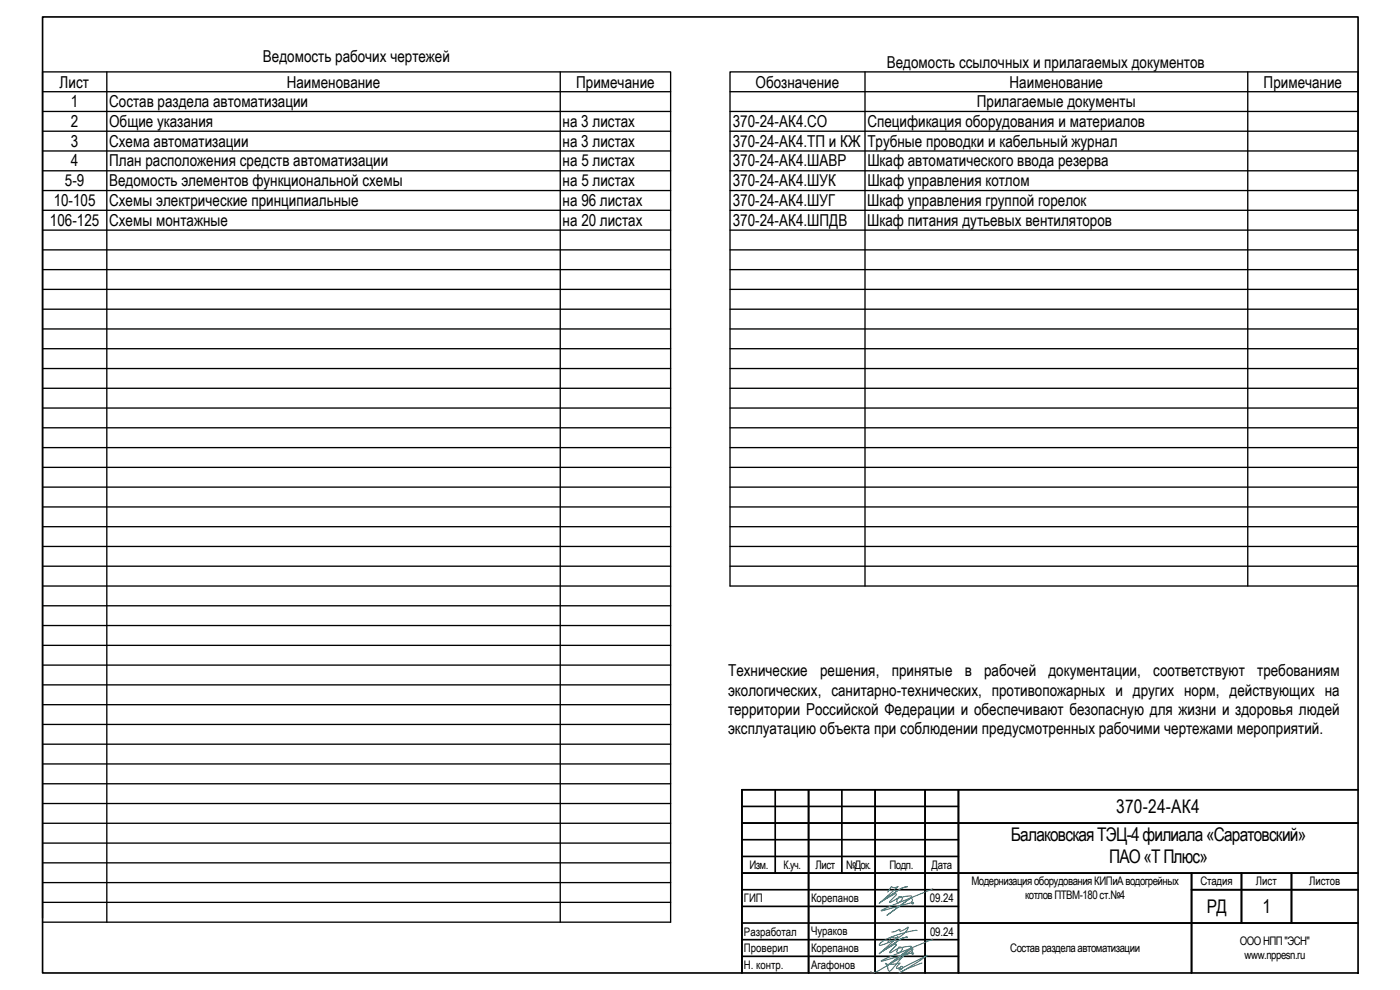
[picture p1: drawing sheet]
<svg xmlns="http://www.w3.org/2000/svg" width="420mm" height="297mm" viewBox="0 0 420 297" stroke-linecap="round" stroke-linejoin="round" font-family="sans-serif">
<defs><g id="words">
<g font-size="5.7">
<text x="335" y="243.9">370-24-АК4</text>
<text x="303.4" y="252.2">БалаковскаяТЭЦ-4филиала«Саратовский»</text>
<text x="332.9" y="258.8">ПАО«ТПлюс»</text>
<text x="362.2" y="273.9">РД</text>
<text x="378.9" y="273.9">1</text>
</g>
<g font-size="4.9">
<text x="78.9" y="18.5">Ведомость рабочих чертежей</text>
<text x="266.1" y="20.4">Ведомость ссылочных и прилагаемых документов</text>
<text x="17.9" y="26.3">Лист</text>
<text x="86.1" y="26.3">Наименование</text>
<text x="172.9" y="26.3">Примечание</text>
<text x="226.8" y="26.3">Обозначение</text>
<text x="303" y="26.3">Наименование</text>
<text x="379.2" y="26.3">Примечание</text>
<text x="21.3" y="32.1">1</text>
<text x="32.8" y="32.1">Состав раздела автоматизации</text>
<text x="293.2" y="32.1">Прилагаемые документы</text>
<text x="21.3" y="38.1">2</text>
<text x="32.8" y="38.1">Общие указания</text>
<text x="168.9" y="38.1">на 3 листах</text>
<text x="219.9" y="38.1">370-24-АК4.СО</text>
<text x="260.3" y="38.1">Спецификация оборудования и материалов</text>
<text x="21.3" y="44">3</text>
<text x="32.8" y="44">Схема автоматизации</text>
<text x="168.9" y="44">на 3 листах</text>
<text x="219.9" y="44">370-24-АК4.ТП и КЖ</text>
<text x="260.3" y="44">Трубные проводки и кабельный журнал</text>
<text x="21.3" y="49.9">4</text>
<text x="32.8" y="49.9">План расположения средств автоматизации</text>
<text x="168.9" y="49.9">на 5 листах</text>
<text x="219.9" y="49.9">370-24-АК4.ШАВР</text>
<text x="260.3" y="49.9">Шкаф автоматического ввода резерва</text>
<text x="19.5" y="55.9">5-9</text>
<text x="32.8" y="55.9">Ведомость элементов функциональной схемы</text>
<text x="168.9" y="55.9">на 5 листах</text>
<text x="219.9" y="55.9">370-24-АК4.ШУК</text>
<text x="260.3" y="55.9">Шкаф управления котлом</text>
<text x="16.1" y="61.8">10-105</text>
<text x="32.8" y="61.8">Схемы электрические принципиальные</text>
<text x="168.9" y="61.8">на 96 листах</text>
<text x="219.9" y="61.8">370-24-АК4.ШУГ</text>
<text x="260.3" y="61.8">Шкаф управления группой горелок</text>
<text x="15" y="67.7">106-125</text>
<text x="32.8" y="67.7">Схемы монтажные</text>
<text x="168.9" y="67.7">на 20 листах</text>
<text x="219.9" y="67.7">370-24-АК4.ШПДВ</text>
<text x="260.3" y="67.7">Шкаф питания дутьевых вентиляторов</text>
<text x="218.5" y="202.9">Технические</text>
<text x="246.1" y="202.9">решения,</text>
<text x="267.6" y="202.9">принятые</text>
<text x="289.5" y="202.9">в</text>
<text x="295.3" y="202.9">рабочей</text>
<text x="314.7" y="202.9">документации,</text>
<text x="346.1" y="202.9">соответствуют</text>
<text x="377.3" y="202.9">требованиям</text>
<text x="218.5" y="208.7">экологических, санитарно-технических, противопожарных и других норм, действующих на</text>
<text x="218.5" y="214.5">территории Российской Федерации и обеспечивают безопасную для жизни и здоровья людей</text>
<text x="218.5" y="220.2">эксплуатацию объекта при соблюдении предусмотренных рабочими чертежами мероприятий.</text>
</g>
<g font-size="3.5">
<text x="224.9" y="260.7">Изм.</text>
<text x="235.2" y="260.7">К.уч.</text>
<text x="244.7" y="260.7">Лист</text>
<text x="253.9" y="260.7">№Док.</text>
<text x="266.9" y="260.7">Подп.</text>
<text x="279.6" y="260.7">Дата</text>
<text x="291.5" y="265.7">МодернизацияоборудованияКИПиАводогрейных</text>
<text x="307.7" y="269.8">котловПТВМ-180ст.№4</text>
<text x="360.3" y="265.7">Стадия</text>
<text x="376.9" y="265.7">Лист</text>
<text x="392.9" y="265.7">Листов</text>
<text x="223.3" y="270.6">ГИП</text>
<text x="243.4" y="270.6">Корепанов</text>
<text x="279" y="270.7">09.24</text>
<text x="223.3" y="280.7">Разработал</text>
<text x="243.4" y="280.6">Чураков</text>
<text x="279.1" y="280.7">09.24</text>
<text x="223.3" y="285.6">Проверил</text>
<text x="243.4" y="285.6">Корепанов</text>
<text x="303.2" y="285.7">Составразделаавтоматизации</text>
<text x="372.1" y="283.6">ОООНПП&quot;ЭСН&quot;</text>
<text x="373.5" y="287.7">www.nppesn.ru</text>
<text x="223.3" y="290.6">Н. контр.</text>
<text x="243.4" y="290.7">Агафонов</text>
</g>
</g></defs>
<g fill="none" stroke="#000" stroke-width=".4">
<path d="M12.8 27.5h188.5M12.8 33.4h188.5M12.8 39.4h188.5M32.1 21.6v255.1M168.1 21.6v255.1M219.1 27.5h188.5M219.1 21.6h188.5v154.2h-188.5zM219.1 33.4h188.5M219.1 39.4h188.5M259.6 21.6v154.2M374.5 21.6v154.2M12.8 45.3h188.5"/>
<path d="M12.8 51.2h188.5M12.8 57.2h188.5M219.1 45.3h188.5M219.1 51.2h188.5M219.1 57.2h188.5M12.8 63.1h188.5M12.8 69h188.5M12.8 75h188.5M219.1 63.1h188.5M219.1 69h188.5M219.1 75h188.5M12.8 80.9h188.5"/>
<path d="M12.8 86.8h188.5M12.8 92.8h188.5M12.8 98.7h188.5M219.1 80.9h188.5M219.1 86.8h188.5M219.1 92.8h188.5M219.1 98.7h188.5M12.8 104.6h188.5M12.8 110.6h188.5M12.8 116.5h188.5M219.1 104.6h188.5M219.1 110.6h188.5"/>
<path d="M219.1 116.5h188.5M12.8 122.4h188.5M12.8 128.4h188.5M12.8 134.3h188.5M219.1 122.4h188.5M219.1 128.4h188.5M219.1 134.3h188.5M12.8 140.2h188.5M12.8 146.2h188.5M12.8 152.1h188.5M12.8 158h188.5M219.1 140.2h188.5"/>
<path d="M219.1 146.2h188.5M219.1 152.1h188.5M219.1 158h188.5M12.8 164h188.5M12.8 169.9h188.5M12.8 175.8h188.5M219.1 164h188.5M219.1 169.9h188.5M12.8 181.8h188.5M12.8 187.7h188.5M12.8 193.6h188.5M12.8 199.6h188.5"/>
<path d="M12.8 205.5h188.5M12.8 211.4h188.5M12.8 217.4h188.5M12.8 223.3h188.5M12.8 229.2h188.5M12.8 235.2h188.5M222.7 237h184.9M12.8 241.1h188.5M12.8 247h188.5M12.8 253h188.5M12.8 258.9h188.5M12.8 275.4v-253.8h188.5v255.1h-188.5"/>
<path d="M12.8 264.8h188.5M12.8 270.7h188.5"/>
</g>
<g fill="none" stroke="#000" stroke-width=".5">
<path d="M12.8 5.1h394.8v286.8h-394.8zM222.7 237v54.9v-54.9h184.9M232.7 237v25M242.7 237v54.9M252.7 237v25M262.6 237v54.9M277.6 237v54.9M287.6 237v54.9M222.7 242h64.9M222.7 251.9h64.9M222.7 257h64.9M222.7 247h184.9"/>
<path d="M222.7 267h64.9M222.7 271.9h64.9M222.7 262h184.9M357.6 267h50M357.6 262v29.9M372.6 262v14.9M387.6 262v14.9M407.6 276.9h-184.9M222.7 286.9h64.9M222.7 281.9h64.9"/>
</g>
<path d="M275.2 279.2a25.1 25.1 0 0 0-11 3.7l-.3 .7a14.6 14.6 0 0 0 8.4-4.7l.2-.7-2.1 1.2a.32 .32 0 0 1-.4-.2 .32 .32 0 0 1 .1-.4l-1.5 .7-1 .2M280 266.7l-15.6 6.5 .2 .1 9.2-2.5a.26 .26 0 0 1 .4 .1 .26 .26 0 0 1-.3 .3l-.4-.4 .3-.6a.48 .48 0 0 0-.1-.5 .48 .48 0 0 0-.5-.1l-7 5 7.4-5.6-.4-.2-3.5 .5a.66 .66 0 0 1 1.1 0 .66 .66 0 0 1-.5 1.1l-.7 .5-.3-.2-.2-.3 .3-.9-2.1 1.2h-.4l2.1-2.2-.1-.3-4 2.1 5.4-3.7 2-.6-2 .6-6.4 4.5 5.6-5.1-1.1 .3-.9-.3-1.1 1.7M261.4 291.5l-.1 .2a2.46 2.46 0 0 0 2.5-.5l6.8-4 3.4-2.4a.7 .7 0 0 0-1.1 .2l-4.3 4.8a2.28 2.28 0 0 1-1.8 1.5l-.3-.7a1.14 1.14 0 0 0-.7-1.5 .69 .69 0 0 0 1 .3l3.3-.5a.51 .51 0 0 1-.6 .7l-.4 .9 1-.1a.3 .3 0 0 0-.3 .4 .3 .3 0 0 0 .4 .2 .64 .64 0 0 0 .6-.3 .64 .64 0 0 0 0-.7l-.5 .1-.1 .3 .6 .1 7.5-3.8-3.7 2.5-4.8 2.8M276.7 288.9l-4.2 1.6-2.7 1.5M280 281.8l-15.6 6.5 .2 .1 9.2-2.5a.25 .25 0 0 1 .4 .1 .25 .25 0 0 1-.3 .3l-.4-.4 .3-.6a.49 .49 0 0 0-.1-.5 .49 .49 0 0 0-.5-.1l-7 5.1 7.3-5.5 .1-.2-.5-.2-3.4 .5a.66 .66 0 0 1 1.1 0 .66 .66 0 0 1-.5 1.1l-.7 .5-.3-.2-.2-.3 .4-.9-2.2 1.2h-.4l2.1-2.2-.2-.3-3.9 2.1 5.4-3.7 1.9-.6-1.9 .6-6.4 4.5 5.6-5.1-1.1 .3-.9-.3-1.1 1.6" fill="none" stroke="#008080" stroke-width=".3"/>
<use href="#words"/>
</svg>
